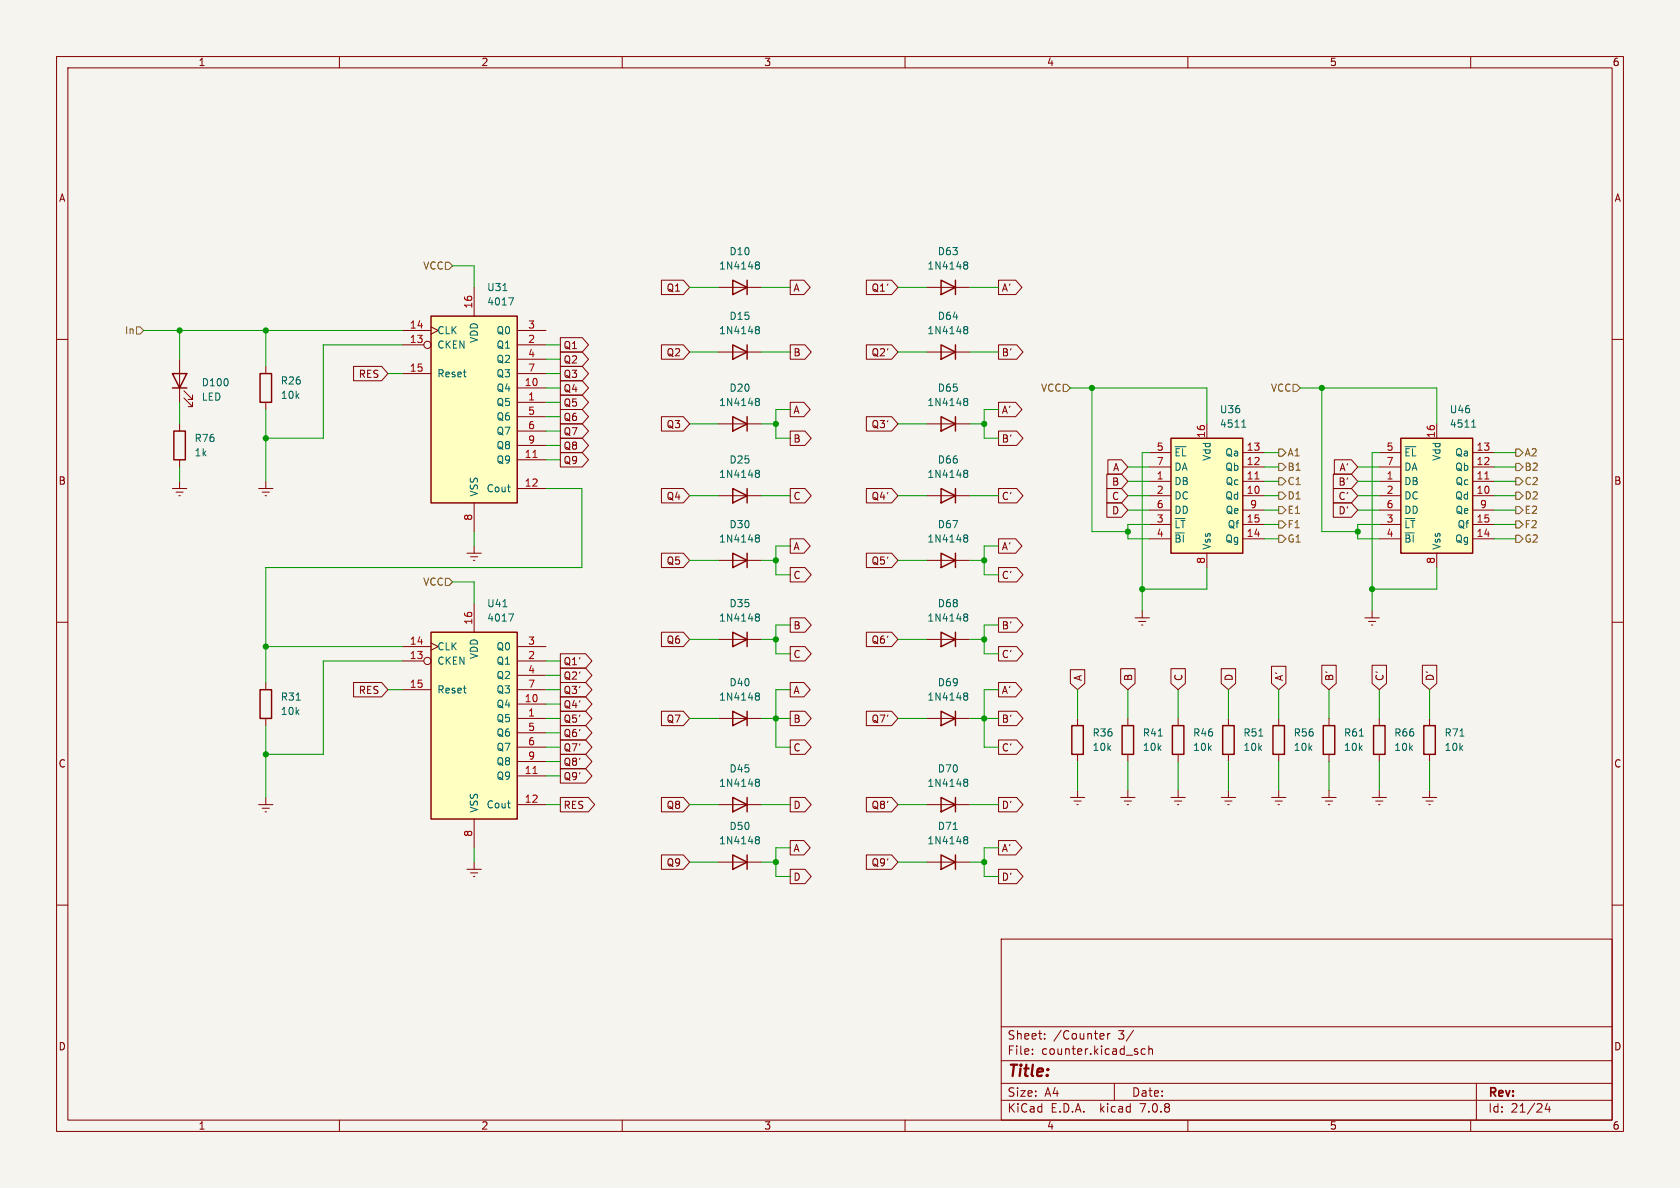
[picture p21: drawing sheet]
<svg xmlns="http://www.w3.org/2000/svg" width="297mm" height="210mm" viewBox="0 0 297 210" stroke-linecap="round" stroke-linejoin="round" font-family="sans-serif">
<defs><g id="words">
<text font-size="2.8" fill="#840000" x="178" y="190.9">Title:</text>
<g font-size="2.1" fill="#840000">
<text x="178" y="184">Sheet:</text>
<text x="186.2" y="184">/Counter</text>
<text x="197.7" y="184">3/</text>
<text x="178" y="186.7">File:</text>
<text x="184.1" y="186.7">counter.kicad_sch</text>
<text x="178" y="196.9">KiCad</text>
<text x="178" y="194.1">Size:</text>
<text x="184.7" y="194.1">A4</text>
<text x="185.7" y="196.9">E.D.A.</text>
<text x="194.6" y="196.9">kicad</text>
<text x="200" y="194.1">Date:</text>
<text x="201.8" y="196.9">7.0.8</text>
<text x="263" y="194.3">Rev:</text>
<text x="263" y="196.9">Id:</text>
<text x="267.1" y="196.9">21/24</text>
</g>
<g font-size="1.8" fill="#840000">
<text x="35" y="11.9">1</text>
<text x="85" y="11.9">2</text>
<text x="135" y="11.9">3</text>
<text x="185" y="11.9">4</text>
<text x="235" y="11.9">5</text>
<text x="285" y="11.9">6</text>
<text x="10.3" y="35.9">A</text>
<text x="285.3" y="35.9">A</text>
<text x="117.7" y="51.8">Q1</text>
<text x="140.2" y="51.8">A</text>
<text x="154" y="51.8">Q1'</text>
<text x="177" y="51.8">A'</text>
<text x="99.5" y="64.5">Q2</text>
<text x="99.5" y="61.9">Q1</text>
<text x="117.7" y="63.2">Q2</text>
<text x="140.2" y="63.2">B</text>
<text x="154" y="63.2">Q2'</text>
<text x="177" y="63.2">B'</text>
<text x="63.3" y="67">RES</text>
<text x="99.5" y="69.5">Q4</text>
<text x="99.5" y="67">Q3</text>
<text x="99.5" y="77.2">Q7</text>
<text x="99.5" y="74.6">Q6</text>
<text x="99.5" y="72.1">Q5</text>
<text x="117.7" y="75.9">Q3</text>
<text x="140.2" y="73.3">A</text>
<text x="154" y="75.9">Q3'</text>
<text x="177" y="73.3">A'</text>
<text x="99.5" y="82.2">Q9</text>
<text x="99.5" y="79.7">Q8</text>
<text x="140.2" y="78.4">B</text>
<text x="177" y="78.4">B'</text>
<text x="196.7" y="83.5">A</text>
<text x="236.7" y="83.5">A'</text>
<text x="10.3" y="85.9">B</text>
<text x="117.7" y="88.6">Q4</text>
<text x="140.2" y="88.6">C</text>
<text x="154" y="88.6">Q4'</text>
<text x="177" y="88.6">C'</text>
<text x="196.5" y="88.6">C</text>
<text x="196.5" y="86">B</text>
<text x="236.5" y="86">B'</text>
<text x="236.5" y="88.6">C'</text>
<text x="285.3" y="85.9">B</text>
<text x="196.5" y="91.1">D</text>
<text x="236.5" y="91.1">D'</text>
<text x="117.7" y="100">Q5</text>
<text x="140.2" y="97.5">A</text>
<text x="154" y="100">Q5'</text>
<text x="177" y="97.5">A'</text>
<text x="140.2" y="102.6">C</text>
<text x="177" y="102.6">C'</text>
<text x="117.7" y="114">Q6</text>
<text x="140.2" y="111.4">B</text>
<text x="154" y="114">Q6'</text>
<text x="177" y="111.4">B'</text>
<text x="99.5" y="117.8">Q1'</text>
<text x="140.2" y="116.5">C</text>
<text x="177" y="116.5">C'</text>
<text x="63.3" y="122.9">RES</text>
<text x="99.5" y="125.4">Q4'</text>
<text x="99.5" y="120.3">Q2'</text>
<text x="99.5" y="122.9">Q3'</text>
<text x="140.2" y="122.9">A</text>
<text x="177" y="122.9">A'</text>
<text x="191.5" y="120.5" transform="rotate(-90 191.5 120.5)">A</text>
<text x="200.3" y="120.5" transform="rotate(-90 200.3 120.5)">B</text>
<text x="209.2" y="120.5" transform="rotate(-90 209.2 120.5)">C</text>
<text x="218.1" y="120.5" transform="rotate(-90 218.1 120.5)">D</text>
<text x="227" y="120.5" transform="rotate(-90 227 120.5)">A'</text>
<text x="235.9" y="120.5" transform="rotate(-90 235.9 120.5)">B'</text>
<text x="244.8" y="120.5" transform="rotate(-90 244.8 120.5)">C'</text>
<text x="253.7" y="120.5" transform="rotate(-90 253.7 120.5)">D'</text>
<text x="99.5" y="128">Q5'</text>
<text x="99.5" y="130.5">Q6'</text>
<text x="117.7" y="128">Q7</text>
<text x="140.2" y="128">B</text>
<text x="154" y="128">Q7'</text>
<text x="177" y="128">B'</text>
<text x="10.3" y="135.9">C</text>
<text x="99.5" y="133">Q7'</text>
<text x="99.5" y="135.6">Q8'</text>
<text x="140.2" y="133">C</text>
<text x="177" y="133">C'</text>
<text x="285.3" y="135.9">C</text>
<text x="99.5" y="138.1">Q9'</text>
<text x="99.5" y="143.2">RES</text>
<text x="117.7" y="143.2">Q8</text>
<text x="140.2" y="143.2">D</text>
<text x="154" y="143.2">Q8'</text>
<text x="177" y="143.2">D'</text>
<text x="117.7" y="153.4">Q9</text>
<text x="140.2" y="155.9">D</text>
<text x="140.2" y="150.8">A</text>
<text x="154" y="153.4">Q9'</text>
<text x="177" y="155.9">D'</text>
<text x="177" y="150.8">A'</text>
<text x="10.3" y="185.9">D</text>
<text x="285.3" y="185.9">D</text>
<text x="35" y="199.9">1</text>
<text x="85" y="199.9">2</text>
<text x="135" y="199.9">3</text>
<text x="185" y="199.9">4</text>
<text x="235" y="199.9">5</text>
<text x="285" y="199.9">6</text>
</g>
<g font-size="1.8" fill="#725600">
<text x="74.7" y="47.9">VCC</text>
<text x="22" y="59.3">In</text>
<text x="183.9" y="69.4">VCC</text>
<text x="224.6" y="69.4">VCC</text>
<text x="227.5" y="83.4">B1</text>
<text x="227.5" y="80.9">A1</text>
<text x="269.4" y="83.4">B2</text>
<text x="269.4" y="80.9">A2</text>
<text x="227.5" y="86">C1</text>
<text x="227.5" y="88.5">D1</text>
<text x="269.4" y="88.5">D2</text>
<text x="269.4" y="86">C2</text>
<text x="227.5" y="93.6">F1</text>
<text x="227.5" y="91">E1</text>
<text x="269.4" y="93.6">F2</text>
<text x="269.4" y="91">E2</text>
<text x="227.5" y="96.1">G1</text>
<text x="269.4" y="96.1">G2</text>
<text x="74.7" y="103.7">VCC</text>
</g>
<g font-size="1.8" fill="#006464">
<text x="127" y="47.9">1N4148</text>
<text x="128.9" y="45.3">D10</text>
<text x="163.8" y="47.9">1N4148</text>
<text x="165.7" y="45.3">D63</text>
<text x="86" y="51.7">U31</text>
<text x="77.2" y="59.3">CLK</text>
<text x="86" y="54.2">4017</text>
<text x="87.7" y="59.3">Q0</text>
<text x="127" y="59.3">1N4148</text>
<text x="128.9" y="56.7">D15</text>
<text x="163.8" y="59.3">1N4148</text>
<text x="165.7" y="56.7">D64</text>
<text x="77.2" y="61.8">CKEN</text>
<text x="84.7" y="60.7" transform="rotate(-90 84.7 60.7)">VDD</text>
<text x="87.7" y="61.8">Q1</text>
<text x="87.7" y="64.4">Q2</text>
<text x="35.6" y="68.5">D100</text>
<text x="35.6" y="71">LED</text>
<text x="49.5" y="70.7">10k</text>
<text x="49.5" y="68.2">R26</text>
<text x="77.2" y="66.9">Reset</text>
<text x="87.7" y="72">Q5</text>
<text x="87.7" y="69.4">Q4</text>
<text x="87.7" y="66.9">Q3</text>
<text x="127" y="72">1N4148</text>
<text x="128.9" y="69.4">D20</text>
<text x="163.8" y="72">1N4148</text>
<text x="165.7" y="69.4">D65</text>
<text x="87.7" y="74.5">Q6</text>
<text x="87.7" y="77.1">Q7</text>
<text x="215.6" y="73.3">U36</text>
<text x="215.6" y="75.8">4511</text>
<text x="256.2" y="73.3">U46</text>
<text x="256.2" y="75.8">4511</text>
<text x="34.3" y="78.3">R76</text>
<text x="34.3" y="80.9">1k</text>
<text x="87.7" y="82.1">Q9</text>
<text x="87.7" y="79.6">Q8</text>
<text x="128.9" y="82.1">D25</text>
<text x="165.7" y="82.1">D66</text>
<text x="207.5" y="80.9">~{EL}</text>
<text x="207.5" y="83.4">DA</text>
<text x="214.2" y="81.6" transform="rotate(-90 214.2 81.6)">Vdd</text>
<text x="216.5" y="83.4">Qb</text>
<text x="216.5" y="80.9">Qa</text>
<text x="248.2" y="80.9">~{EL}</text>
<text x="248.2" y="83.4">DA</text>
<text x="254.9" y="81.6" transform="rotate(-90 254.9 81.6)">Vdd</text>
<text x="257.2" y="83.4">Qb</text>
<text x="257.2" y="80.9">Qa</text>
<text x="84.7" y="87.9" transform="rotate(-90 84.7 87.9)">VSS</text>
<text x="85.9" y="87.2">Cout</text>
<text x="127" y="84.7">1N4148</text>
<text x="163.8" y="84.7">1N4148</text>
<text x="207.5" y="86">DB</text>
<text x="207.5" y="88.5">DC</text>
<text x="216.5" y="88.5">Qd</text>
<text x="216.6" y="86">Qc</text>
<text x="248.2" y="86">DB</text>
<text x="248.2" y="88.5">DC</text>
<text x="257.2" y="88.5">Qd</text>
<text x="257.2" y="86">Qc</text>
<text x="128.9" y="93.6">D30</text>
<text x="165.7" y="93.6">D67</text>
<text x="207.5" y="93.6">~{LT}</text>
<text x="207.5" y="91">DD</text>
<text x="216.6" y="91">Qe</text>
<text x="216.9" y="93.6">Qf</text>
<text x="248.2" y="93.6">~{LT}</text>
<text x="248.2" y="91">DD</text>
<text x="257.2" y="91">Qe</text>
<text x="257.6" y="93.6">Qf</text>
<text x="127" y="96.1">1N4148</text>
<text x="163.8" y="96.1">1N4148</text>
<text x="207.5" y="96.1">~{BI}</text>
<text x="214.2" y="97.3" transform="rotate(-90 214.2 97.3)">Vss</text>
<text x="216.5" y="96.1">Qg</text>
<text x="248.2" y="96.1">~{BI}</text>
<text x="254.9" y="97.3" transform="rotate(-90 254.9 97.3)">Vss</text>
<text x="257.2" y="96.1">Qg</text>
<text x="86" y="107.5">U41</text>
<text x="128.9" y="107.5">D35</text>
<text x="165.7" y="107.5">D68</text>
<text x="86" y="110.1">4017</text>
<text x="127" y="110.1">1N4148</text>
<text x="163.8" y="110.1">1N4148</text>
<text x="77.2" y="117.7">CKEN</text>
<text x="77.2" y="115.2">CLK</text>
<text x="84.7" y="116.6" transform="rotate(-90 84.7 116.6)">VDD</text>
<text x="87.7" y="117.7">Q1</text>
<text x="87.7" y="115.2">Q0</text>
<text x="49.5" y="124.1">R31</text>
<text x="77.2" y="122.8">Reset</text>
<text x="87.7" y="125.3">Q4</text>
<text x="87.7" y="120.2">Q2</text>
<text x="87.7" y="122.8">Q3</text>
<text x="127" y="124.1">1N4148</text>
<text x="128.9" y="121.5">D40</text>
<text x="163.8" y="124.1">1N4148</text>
<text x="165.7" y="121.5">D69</text>
<text x="49.5" y="126.6">10k</text>
<text x="87.7" y="127.9">Q5</text>
<text x="87.7" y="130.4">Q6</text>
<text x="193" y="130.4">R36</text>
<text x="201.9" y="130.4">R41</text>
<text x="210.8" y="130.4">R46</text>
<text x="219.7" y="130.4">R51</text>
<text x="228.6" y="130.4">R56</text>
<text x="237.5" y="130.4">R61</text>
<text x="246.4" y="130.4">R66</text>
<text x="255.3" y="130.4">R71</text>
<text x="87.7" y="132.9">Q7</text>
<text x="87.7" y="135.5">Q8</text>
<text x="128.9" y="136.8">D45</text>
<text x="165.7" y="136.8">D70</text>
<text x="193" y="132.9">10k</text>
<text x="201.9" y="132.9">10k</text>
<text x="210.8" y="132.9">10k</text>
<text x="219.7" y="132.9">10k</text>
<text x="228.6" y="132.9">10k</text>
<text x="237.5" y="132.9">10k</text>
<text x="246.4" y="132.9">10k</text>
<text x="255.3" y="132.9">10k</text>
<text x="84.7" y="143.8" transform="rotate(-90 84.7 143.8)">VSS</text>
<text x="85.9" y="143.1">Cout</text>
<text x="87.7" y="138">Q9</text>
<text x="127" y="139.3">1N4148</text>
<text x="163.8" y="139.3">1N4148</text>
<text x="127" y="149.5">1N4148</text>
<text x="128.9" y="146.9">D50</text>
<text x="163.8" y="149.5">1N4148</text>
<text x="165.7" y="146.9">D71</text>
</g>
<g font-size="1.8" fill="#a90000">
<text x="72.3" y="58.2">14</text>
<text x="83.6" y="54.7" transform="rotate(-90 83.6 54.7)">16</text>
<text x="93.3" y="58.2">3</text>
<text x="72.3" y="60.7">13</text>
<text x="72.3" y="65.8">15</text>
<text x="93.3" y="60.7">2</text>
<text x="93.3" y="63.2">4</text>
<text x="93.3" y="65.8">7</text>
<text x="92.7" y="68.3">10</text>
<text x="93.3" y="70.9">1</text>
<text x="93.3" y="73.4">5</text>
<text x="93.3" y="75.9">6</text>
<text x="213.1" y="77.5" transform="rotate(-90 213.1 77.5)">16</text>
<text x="253.7" y="77.5" transform="rotate(-90 253.7 77.5)">16</text>
<text x="92.7" y="81">11</text>
<text x="93.3" y="78.5">9</text>
<text x="204.4" y="79.8">5</text>
<text x="204.4" y="82.3">7</text>
<text x="220.3" y="82.3">12</text>
<text x="220.3" y="79.8">13</text>
<text x="245" y="79.8">5</text>
<text x="245" y="82.3">7</text>
<text x="260.9" y="82.3">12</text>
<text x="260.9" y="79.8">13</text>
<text x="92.7" y="86.1">12</text>
<text x="204.4" y="84.8">1</text>
<text x="204.4" y="87.4">2</text>
<text x="204.4" y="89.9">6</text>
<text x="220.3" y="87.4">10</text>
<text x="220.3" y="84.8">11</text>
<text x="220.9" y="89.9">9</text>
<text x="245" y="84.8">1</text>
<text x="245" y="87.4">2</text>
<text x="245" y="89.9">6</text>
<text x="260.9" y="87.4">10</text>
<text x="260.9" y="84.8">11</text>
<text x="261.5" y="89.9">9</text>
<text x="83.6" y="92.1" transform="rotate(-90 83.6 92.1)">8</text>
<text x="204.4" y="92.5">3</text>
<text x="204.4" y="95">4</text>
<text x="220.3" y="95">14</text>
<text x="220.3" y="92.5">15</text>
<text x="245" y="92.5">3</text>
<text x="245" y="95">4</text>
<text x="260.9" y="95">14</text>
<text x="260.9" y="92.5">15</text>
<text x="213.1" y="99.8" transform="rotate(-90 213.1 99.8)">8</text>
<text x="253.7" y="99.8" transform="rotate(-90 253.7 99.8)">8</text>
<text x="83.6" y="110.5" transform="rotate(-90 83.6 110.5)">16</text>
<text x="72.3" y="116.6">13</text>
<text x="72.3" y="114">14</text>
<text x="93.3" y="116.6">2</text>
<text x="93.3" y="114">3</text>
<text x="93.3" y="119.1">4</text>
<text x="72.3" y="121.7">15</text>
<text x="92.7" y="124.2">10</text>
<text x="93.3" y="121.7">7</text>
<text x="93.3" y="126.7">1</text>
<text x="93.3" y="129.3">5</text>
<text x="93.3" y="131.8">6</text>
<text x="92.7" y="136.9">11</text>
<text x="93.3" y="134.4">9</text>
<text x="92.7" y="142">12</text>
<text x="83.6" y="148" transform="rotate(-90 83.6 148)">8</text>
</g>
</g></defs>
<path d="M0 0h297v210h-297z" fill="#f5f4ef" stroke="#f5f4ef" stroke-width=".18"/>
<g fill="none" stroke="#840000" stroke-width=".18">
<path d="M10 10h277v190h-277zM12 12h273v186h-273zM60 10v2M110 10v2M160 10v2M210 10v2M260 10v2M10 60h2M71.1 58.4h5.1M76.2 57.8l1.3 .6-1.3 .7M83.8 50.8v5.1M91.4 58.4h5.1"/>
<path d="M99.1 59.7h3.8l1.1 1.3-1.1 1.2h-3.8zM116.9 49.5h3.9l1.1 1.3-1.1 1.3h-3.9zM127 50.8h7.6M139.7 49.5h2.4l1.1 1.3-1.1 1.3h-2.4zM153.2 49.5h4.4l1.1 1.3-1.1 1.3h-4.4zM163.8 50.8h7.6M176.5 49.5h3.1l1.1 1.3-1.1 1.3h-3.1zM285 60h2M31.7 63.5v7.6M31.7 74.9v1.3M32.5 70.4l1.5 1.5v-.8v.8h-.7M32.5 69.1l1.5 1.5v-.7v.7h-.7"/>
<path d="M47 64.8v1.2M47 71.1v1.3M62.5 64.8h5l1.1 1.2-1.1 1.3h-5zM71.1 61h3.8M71.1 66h5.1M91.4 71.1h5.1M91.4 68.6h5.1M91.4 61h5.1M91.4 66h5.1M91.4 63.5h5.1M91.4 73.7h5.1M91.4 76.2h5.1"/>
<path d="M91.4 78.7h5.1M99.1 67.3h3.8l1.1 1.3-1.1 1.3h-3.8zM99.1 62.2h3.8l1.1 1.3-1.1 1.3h-3.8zM99.1 64.8h3.8l1.1 1.2-1.1 1.3h-3.8zM99.1 74.9h3.8l1.1 1.3-1.1 1.3h-3.8zM99.1 72.4h3.8l1.1 1.3-1.1 1.2h-3.8zM99.1 69.8h3.8l1.1 1.3-1.1 1.3h-3.8zM99.1 77.5h3.8l1.1 1.2-1.1 1.3h-3.8zM116.9 73.7h3.9l1.1 1.2-1.1 1.3h-3.9zM116.9 61h3.9l1.1 1.2-1.1 1.3h-3.9zM127 62.2h7.6M127 74.9h7.6"/>
<path d="M139.7 61h2.6l1.1 1.2-1.1 1.3h-2.6zM139.7 71.1h2.4l1.1 1.3-1.1 1.3h-2.4zM139.7 76.2h2.6l1.1 1.3-1.1 1.2h-2.6zM153.2 73.7h4.4l1.1 1.2-1.1 1.3h-4.4zM153.2 61h4.4l1.1 1.2-1.1 1.3h-4.4zM163.8 62.2h7.6M163.8 74.9h7.6M176.5 61h3.2l1.2 1.2-1.2 1.3h-3.2zM176.5 76.2h3.2l1.2 1.3-1.2 1.2h-3.2zM176.5 71.1h3.1l1.1 1.3-1.1 1.3h-3.1zM213.4 74.9v2.6M254 74.9v2.6"/>
<path d="M30.5 86.4h2.5M31.1 87h1.3M31.6 87.6h.3M31.7 81.3v1.3M31.7 85.1v1.3M45.7 86.4h2.6M46.4 87h1.2M46.9 87.6h.2M47 85.1v1.3M82.5 97.8h2.6M83.2 98.4h1.3M83.7 99.1h.2"/>
<path d="M83.8 88.9v5.1M83.8 96.5v1.3M91.4 81.3h5.1M91.4 86.4h5.1M99.1 80h3.8l1.1 1.3-1.1 1.3h-3.8zM116.9 97.8h3.9l1.1 1.3-1.1 1.2h-3.9zM116.9 86.4h3.9l1.1 1.2-1.1 1.3h-3.9zM127 99.1h7.6M127 87.6h7.6M139.7 86.4h2.6l1.1 1.2-1.1 1.3h-2.6zM139.7 95.2h2.4l1.1 1.3-1.1 1.3h-2.4zM153.2 97.8h4.4l1.1 1.3-1.1 1.2h-4.4z"/>
<path d="M153.2 86.4h4.4l1.1 1.2-1.1 1.3h-4.4zM163.8 99.1h7.6M163.8 87.6h7.6M176.5 95.2h3.1l1.1 1.3-1.1 1.3h-3.1zM176.5 86.4h3.2l1.2 1.2-1.2 1.3h-3.2zM195.7 88.9h2.6l1.1 1.3-1.1 1.2h-2.6zM195.7 86.4h2.6l1.1 1.2-1.1 1.3h-2.6zM195.7 83.8h2.6l1.1 1.3-1.1 1.3h-2.6zM195.9 81.3h2.4l1.1 1.3-1.1 1.2h-2.4zM203.2 85.1h3.8M203.2 87.6h3.8M203.2 82.6h3.8"/>
<path d="M203.2 80h3.8M203.2 95.3h3.8M203.2 92.7h3.8M203.2 90.2h3.8M213.4 97.8v2.5M219.7 85.1h3.8M219.7 87.6h3.8M219.7 82.6h3.8M219.7 80h3.8M219.7 95.3h3.8M219.7 92.7h3.8M219.7 90.2h3.8"/>
<path d="M235.7 83.8h3.2l1.1 1.3-1.1 1.3h-3.2zM235.7 88.9h3.2l1.1 1.3-1.1 1.2h-3.2zM235.7 86.4h3.2l1.1 1.2-1.1 1.3h-3.2zM235.9 81.3h3l1.1 1.3-1.1 1.2h-3zM243.8 85.1h3.8M243.8 87.6h3.8M243.8 82.6h3.8M243.8 80h3.8M243.8 95.3h3.8M243.8 92.7h3.8M243.8 90.2h3.8M254 97.8v2.5"/>
<path d="M260.3 85.1h3.9M260.3 87.6h3.9M260.3 82.6h3.9M260.3 80h3.9M260.3 95.3h3.9M260.3 92.7h3.9M260.3 90.2h3.9M10 110h2M71.1 116.8h3.8M71.1 114.3h5.1M76.2 113.7l1.3 .6-1.3 .6M83.8 106.7v5.1"/>
<path d="M91.4 116.8h5.1M91.4 114.3h5.1M91.4 119.4h5.1M99.1 115.6h4.4l1.2 1.2-1.2 1.3h-4.4zM99.1 118.1h4.4l1.2 1.3-1.2 1.3h-4.4zM116.9 111.8h3.9l1.1 1.2-1.1 1.3h-3.9zM127 113h7.6M139.7 100.3h2.6l1.1 1.3-1.1 1.3h-2.6zM139.7 114.3h2.6l1.1 1.3-1.1 1.2h-2.6zM139.7 109.2h2.6l1.1 1.3-1.1 1.3h-2.6zM153.2 111.8h4.4l1.1 1.2-1.1 1.3h-4.4zM163.8 113h7.6"/>
<path d="M176.5 114.3h3.2l1.2 1.3-1.2 1.2h-3.2zM176.5 109.2h3.2l1.2 1.3-1.2 1.3h-3.2zM176.5 100.3h3.2l1.2 1.3-1.2 1.3h-3.2zM189.2 118.4h2.6v2.4l-1.3 1.1-1.3-1.1zM198.1 118.2h2.6v2.6l-1.3 1.1-1.3-1.1zM200.7 109.2h2.5M201.3 109.9h1.3M201.8 110.5h.3M201.9 108v1.2M207 118.2h2.6v2.6l-1.3 1.1-1.3-1.1zM215.9 118.2h2.5v2.6l-1.2 1.1-1.3-1.1zM224.8 117.8h2.5v3l-1.2 1.1-1.3-1.1z"/>
<path d="M233.7 117.6h2.5v3.2l-1.3 1.1-1.2-1.1zM241.3 109.2h2.5M241.9 109.9h1.3M242.4 110.5h.3M242.6 117.6h2.5v3.2l-1.3 1.1-1.2-1.1zM242.6 108v1.2M251.5 117.6h2.5v3.2l-1.3 1.1-1.2-1.1zM285 110h2M47 120.7v1.2M47 127v1.3M62.5 120.6h5l1.1 1.3-1.1 1.3h-5zM71.1 121.9h5.1"/>
<path d="M91.4 127h5.1M91.4 124.5h5.1M91.4 137.2h5.1M91.4 121.9h5.1M91.4 129.5h5.1M91.4 132.1h5.1M91.4 134.6h5.1M99.1 125.7h4.4l1.2 1.3-1.2 1.3h-4.4zM99.1 128.3h4.4l1.2 1.2-1.2 1.3h-4.4zM99.1 130.8h4.4l1.2 1.3-1.2 1.3h-4.4zM99.1 123.2h4.4l1.2 1.3-1.2 1.2h-4.4zM99.1 135.9h4.4l1.2 1.3-1.2 1.2h-4.4z"/>
<path d="M99.1 133.3h4.4l1.2 1.3-1.2 1.3h-4.4zM99.1 120.6h4.4l1.2 1.3-1.2 1.3h-4.4zM116.9 125.7h3.9l1.1 1.3-1.1 1.3h-3.9zM127 127h7.6M139.7 120.6h2.4l1.1 1.3-1.1 1.3h-2.4zM139.7 125.7h2.6l1.1 1.3-1.1 1.3h-2.6zM139.7 130.8h2.6l1.1 1.3-1.1 1.3h-2.6zM153.2 125.7h4.4l1.1 1.3-1.1 1.3h-4.4zM163.8 127h7.6M176.5 130.8h3.2l1.2 1.3-1.2 1.3h-3.2zM176.5 125.7h3.2l1.2 1.3-1.2 1.3h-3.2zM176.5 120.6h3.1l1.1 1.3-1.1 1.3h-3.1z"/>
<path d="M190.5 127v1.3M190.5 133.4v1.2M190.5 139.7v1.3M199.4 127v1.3M199.4 133.4v1.2M199.4 139.7v1.3M208.3 127v1.3M208.3 133.4v1.2M208.3 139.7v1.3M217.2 127v1.3M217.2 133.4v1.2M217.2 139.7v1.3"/>
<path d="M226.1 127v1.3M226.1 133.4v1.2M226.1 139.7v1.3M234.9 127v1.3M234.9 133.4v1.2M234.9 139.7v1.3M243.8 127v1.3M243.8 133.4v1.2M243.8 139.7v1.3M252.7 127v1.3M252.7 133.4v1.2M252.7 139.7v1.3"/>
<path d="M10 160h2M45.7 142.2h2.6M46.4 142.9h1.2M46.9 143.5h.2M47 141v1.2M82.5 153.7h2.6M83.2 154.3h1.3M83.7 154.9h.2M83.8 144.8v5.1M83.8 152.4v1.3M91.4 142.2h5.1M99.1 141h4.9l1.1 1.2-1.1 1.3h-4.9z"/>
<path d="M116.9 141h3.9l1.1 1.2-1.1 1.3h-3.9zM116.9 151.1h3.9l1.1 1.3-1.1 1.3h-3.9zM127 142.2h7.6M127 152.4h7.6M139.7 153.7h2.6l1.1 1.2-1.1 1.3h-2.6zM139.7 141h2.6l1.1 1.2-1.1 1.3h-2.6zM139.7 148.6h2.4l1.1 1.3-1.1 1.2h-2.4zM153.2 141h4.4l1.1 1.2-1.1 1.3h-4.4zM153.2 151.1h4.4l1.1 1.3-1.1 1.3h-4.4zM163.8 142.2h7.6M163.8 152.4h7.6M176.5 153.7h3.2l1.2 1.2-1.2 1.3h-3.2z"/>
<path d="M176.5 141h3.2l1.2 1.2-1.2 1.3h-3.2zM176.5 148.6h3.1l1.1 1.3-1.1 1.2h-3.1zM189.2 141h2.6M189.9 141.6h1.2M190.4 142.2h.2M198.1 141h2.6M198.8 141.6h1.2M199.3 142.2h.2M207 141h2.5M207.6 141.6h1.3M208.2 142.2h.2M215.9 141h2.5"/>
<path d="M216.5 141.6h1.3M217 142.2h.3M224.8 141h2.5M225.4 141.6h1.3M225.9 142.2h.3M233.7 141h2.5M234.3 141.6h1.3M234.8 142.2h.3M242.6 141h2.5M243.2 141.6h1.3M243.7 142.2h.3M251.5 141h2.5"/>
<path d="M252.1 141.6h1.3M252.6 142.2h.3M285 160h2M177 166h108v32h-108zM60 198v2M110 198v2M160 198v2M177 194.5h108M177 191.5h108M177 187.5h108M177 181.5h108M182.5 186.3v.1"/>
<path d="M182.5 185.5v.1M184.7 183.6v.1M184.7 182.8v.1M195 182.7l.2 .4-.7 .1M195.1 183.6l-.1 .1M195.8 182.7v1M196.2 182.7l-.2 .1-.2 .2M197 191.5v3M200.4 182.1l-1.3 2M202.5 185.5l-.5-.1-.3 .3v.4l.2 .2h.6M203.1 185.5l.2-.1 .4 .1v.9M203.1 184.9v1.5"/>
<path d="M210 198v2M260 198v2M261 191.5v6.5M273.5 195l-.3 1.1h.9M273.9 195.6v1"/>
<circle cx="75.6" cy="61" r=".63"/>
<circle cx="75.6" cy="116.8" r=".63"/>
</g>
<g fill="none" stroke="#840000" stroke-width=".25">
<path d="M76.2 55.9h15.2v33h-15.2zM129.5 49.5l2.6 1.3-2.6 1.3zM132.1 49.5v2.6M166.4 49.5l2.5 1.3-2.5 1.3zM168.9 49.5v2.6M30.5 66h2.5l-1.3 2.6zM30.5 68.6h2.5M30.7 76.2h2.1v5.1h-2.1zM46 66h2v5.1h-2zM129.5 61l2.6 1.2-2.6 1.3zM129.5 73.7l2.6 1.2-2.6 1.3zM132.1 61v2.5"/>
<path d="M132.1 73.7v2.5M166.4 61l2.5 1.2-2.5 1.3zM166.4 73.7l2.5 1.2-2.5 1.3zM168.9 61v2.5M168.9 73.7v2.5M207 77.5h12.7v20.3h-12.7zM247.6 77.5h12.7v20.3h-12.7zM129.5 86.4l2.6 1.2-2.6 1.3zM129.5 97.8l2.6 1.3-2.6 1.2zM132.1 86.4v2.5M132.1 97.8v2.5M166.4 97.8l2.5 1.3-2.5 1.2z"/>
<path d="M166.4 86.4l2.5 1.2-2.5 1.3zM168.9 86.4v2.5M168.9 97.8v2.5M76.2 111.8h15.2v33h-15.2zM129.5 111.8l2.6 1.2-2.6 1.3zM132.1 111.8v2.5M166.4 111.8l2.5 1.2-2.5 1.3zM168.9 111.8v2.5M46 121.9h2v5.1h-2zM129.5 125.7l2.6 1.3-2.6 1.3zM132.1 125.7v2.6M166.4 125.7l2.5 1.3-2.5 1.3z"/>
<path d="M168.9 125.7v2.6M189.5 128.3h2v5.1h-2zM198.4 128.3h2v5.1h-2zM207.3 128.3h2v5.1h-2zM216.2 128.3h2v5.1h-2zM225 128.3h2.1v5.1h-2.1zM233.9 128.3h2.1v5.1h-2.1zM242.8 128.3h2.1v5.1h-2.1zM251.7 128.3h2v5.1h-2zM129.5 141l2.6 1.2-2.6 1.3zM129.5 151.1l2.6 1.3-2.6 1.3zM132.1 141v2.5"/>
<path d="M132.1 151.1v2.6M166.4 151.1l2.5 1.3-2.5 1.3zM166.4 141l2.5 1.2-2.5 1.3zM168.9 141v2.5M168.9 151.1v2.6"/>
</g>
<g fill="none" stroke="#006464" stroke-width=".18">
<path d="M88.9 51.4h.7M89.9 52.6h.9l-.6 1.3M133.7 57.8l.3-.1 .2 .2 .1 .1-.3 .3M133.7 46.4l.3-.1 .2 .1 .1 .2-.3 .2M133.7 58.2l.1 .1M133.7 46.8h.1M133.8 58.3h.2M133.8 46.8h.2M133.8 58.3h-.1M133.8 46.8l-.1 .1M134 58.3l.3 .2-.1 .4-.2 .1-.3-.1M134 46.8l.3 .3-.1 .3-.2 .2-.3-.1"/>
<path d="M170.5 58.2l.1 .1M170.5 57.8l.3-.1 .2 .2 .1 .1-.3 .3M170.5 46.4l.3-.1 .2 .1 .1 .2-.3 .2M170.5 46.8h.1M170.6 58.3h.2M170.6 58.3h-.1M170.6 46.8h.2M170.6 46.8l-.1 .1M170.8 46.8l.3 .3-.1 .3-.2 .2-.3-.1M170.8 58.3l.3 .2-.1 .4-.2 .1-.3-.1M133.7 70.5l.3-.1 .2 .2 .1 .1-.3 .3M133.7 70.9l.1 .1"/>
<path d="M133.8 71h.2M133.8 71h-.1M134 71l.3 .2-.1 .4-.2 .1-.3-.1M170.5 70.5l.3-.1 .2 .2 .1 .1-.3 .3M170.5 70.9l.1 .1M170.6 71h.2M170.6 71h-.1M170.8 71l.3 .2-.1 .4-.2 .1-.3-.1M207.7 79h2M219.5 75.5h.8M219.7 74.5l.2-.3v1.3M248.4 79h1.9"/>
<path d="M260.2 75.5h.7M260.3 74.5l.2-.3v1.3M133.7 94.6h.3l.2 .1 .1 .2-.3 .2M133.7 83.2l.3-.1 .2 .2 .1 .1-.3 .3M133.7 83.6l.1 .1M133.7 95l.1 .1M133.8 95.1h.2M133.8 83.7h.2M133.8 83.7h-.1M133.8 95.1l-.1 .1M134 95.1l.3 .2-.1 .4-.2 .1h-.3M134 83.7l.3 .2-.1 .4-.2 .1-.3-.1"/>
<path d="M170.5 83.2l.3-.1 .2 .2 .1 .1-.3 .3M170.5 94.6h.3l.2 .1 .1 .2-.3 .2M170.5 95l.1 .1M170.5 83.6l.1 .1M170.6 95.1h.2M170.6 95.1l-.1 .1M170.6 83.7h.2M170.6 83.7h-.1M170.8 83.7l.3 .2-.1 .4-.2 .1-.3-.1M170.8 95.1l.3 .2-.1 .4-.2 .1h-.3M207.7 91.7h1.8M248.4 91.7h1.7"/>
<path d="M88.9 107.3h.7M89.9 108.5h.9l-.6 1.3M133.7 108.6l.3-.1 .2 .2 .1 .1-.3 .3M133.7 109l.1 .1M133.8 109.1h.2M133.8 109.1h-.1M134 109.1l.3 .2-.1 .4-.2 .1-.3-.1M170.5 108.6l.3-.1 .2 .2 .1 .1-.3 .3M170.5 109l.1 .1M170.6 109.1h.2M170.6 109.1h-.1M170.8 109.1l.3 .2-.1 .4-.2 .1-.3-.1"/>
<path d="M52.4 123.8h.7M133.7 122.6l.3-.1 .2 .1 .1 .2-.3 .2M133.7 137.8l.3-.1 .2 .2 .1 .1-.3 .3M133.7 138.2l.1 .1M133.7 123h.1M133.8 123h.2M133.8 138.3h.2M133.8 138.3h-.1M133.8 123l-.1 .1M134 123l.3 .3-.1 .3-.2 .2-.3-.1M134 138.3l.3 .2-.1 .4-.2 .1-.3-.1M170.5 122.6l.3-.1 .2 .1 .1 .2-.3 .2"/>
<path d="M170.5 137.8l.3-.1 .2 .2 .1 .1-.3 .3M170.5 123h.1M170.5 138.2l.1 .1M170.6 123h.2M170.6 123l-.1 .1M170.6 138.3h.2M170.6 138.3h-.1M170.8 123l.3 .3-.1 .3-.2 .2-.3-.1M170.8 138.3l.3 .2-.1 .4-.2 .1-.3-.1M204.8 130.1h.7M222.5 130.1h.8M240.3 130.1h.7"/>
<path d="M258.1 130.1h.7M133.7 148l.3-.1 .2 .1 .1 .2-.3 .2M133.7 148.4h.1M133.8 148.4h.2M133.8 148.4l-.1 .1M134 148.4l.3 .3-.1 .3-.2 .2-.3-.1M168.5 146.6h.7M170.5 148l.3-.1 .2 .1 .1 .2-.3 .2M170.5 148.4h.1M170.6 148.4h.2M170.6 148.4l-.1 .1M170.8 148.4l.3 .3-.1 .3-.2 .2-.3-.1"/>
</g>
<g fill="#ffffc2" stroke="#ffffc2" stroke-width=".18">
<path d="M76.2 111.8h15.2v33h-15.2z"/>
<path d="M247.6 77.5h12.7v20.3h-12.7z"/>
<path d="M76.2 55.9h15.2v33h-15.2z"/>
<path d="M207 77.5h12.7v20.3h-12.7z"/>
</g>
<path d="M94.2 80.9h.7M221.9 84.7h.7M262.5 84.7h.7M94.2 136.7h.7" fill="none" stroke="#a90000" stroke-width=".18"/>
<g fill="none" stroke="#725600" stroke-width=".18">
<path d="M24.1 57.8h.7l.6 .6-.6 .7h-.7zM78.7 46.4h.7l.6 .6-.6 .6h-.7zM188 67.9h.6l.6 .7-.6 .6h-.6zM226.1 79.4h.6l.6 .6-.6 .6h-.6zM228.6 67.9h.6l.7 .7-.7 .6h-.6zM268 79.4h.6l.6 .6-.6 .6h-.6zM226.1 94.6h.6l.6 .7-.6 .6h-.6zM226.1 84.5h.6l.6 .6-.6 .6h-.6zM226.1 81.9h.6l.6 .7-.6 .6h-.6zM226.1 87h.6l.6 .6-.6 .7h-.6zM226.1 92.1h.6l.6 .6-.6 .6h-.6zM226.1 89.5h.6l.6 .7-.6 .6h-.6z"/>
<path d="M268 81.9h.6l.6 .7-.6 .6h-.6zM268 87h.6l.6 .6-.6 .7h-.6zM268 84.5h.6l.6 .6-.6 .6h-.6zM268 94.6h.6l.6 .7-.6 .6h-.6zM268 92.1h.6l.6 .6-.6 .6h-.6zM268 89.5h.6l.6 .7-.6 .6h-.6zM78.7 102.2h.7l.6 .7-.6 .6h-.7z"/>
</g>
<g fill="none" stroke="#009600" stroke-width=".18">
<path d="M25.4 58.4h45.7M31.7 58.4v5.1M47 58.4v6.4M80 47h3.8v3.8M121.9 50.8h5.1M134.6 50.8h5.1M158.7 50.8h5.1M171.4 50.8h5.1M31.7 71.1v3.8M47 72.4v12.7M68.6 66h2.5M71.1 61h-14v16.5h-10.1"/>
<path d="M96.5 68.6h2.6M96.5 66h2.6M96.5 61h2.6M96.5 63.5h2.6M96.5 71.1h2.6M96.5 73.7h2.6M96.5 76.2h2.6M96.5 78.7h2.6M121.9 74.9h5.1M121.9 62.2h5.1M134.6 74.9h2.6M134.6 62.2h5.1"/>
<path d="M139.7 72.4h-2.5v5.1h2.5M158.7 74.9h5.1M158.7 62.2h5.1M171.4 74.9h2.6M171.4 62.2h5.1M176.5 72.4h-2.5v5.1h2.5M189.2 68.6h24.2v6.3M193 68.6v25.4h6.4M229.9 68.6h24.1v6.3M233.7 68.6v25.4h6.3M31.7 82.6v2.5M83.8 94v2.5"/>
<path d="M96.5 86.4h6.4v13.9h-55.9v20.4M96.5 81.3h2.6M121.9 99.1h5.1M121.9 87.6h5.1M134.6 99.1h2.6M134.6 87.6h5.1M139.7 96.5h-2.5v5.1h2.5M158.7 99.1h5.1M158.7 87.6h5.1M171.4 99.1h2.6M171.4 87.6h5.1M176.5 96.5h-2.5v5.1h2.5"/>
<path d="M199.4 87.6h3.8M199.4 82.6h3.8M199.4 90.2h3.8M199.4 85.1h3.8M203.2 92.7h-3.8v2.6h3.8M203.2 80h-1.3v28M223.5 87.6h2.6M223.5 82.6h2.6M223.5 80h2.6M223.5 90.2h2.6M223.5 95.3h2.6M223.5 92.7h2.6"/>
<path d="M223.5 85.1h2.6M240 87.6h3.8M240 82.6h3.8M240 90.2h3.8M240 85.1h3.8M243.8 92.7h-3.8v2.6h3.8M243.8 80h-1.2v28M264.2 87.6h3.8M264.2 82.6h3.8M264.2 80h3.8M264.2 90.2h3.8M264.2 95.3h3.8"/>
<path d="M264.2 92.7h3.8M264.2 85.1h3.8M47 114.3h24.1M71.1 116.8h-14v16.6h-10.1M80 102.9h3.8v3.8M96.5 119.4h2.6M96.5 116.8h2.6M121.9 113h5.1M134.6 113h2.6M139.7 110.5h-2.5v5.1h2.5M158.7 113h5.1M171.4 113h2.6"/>
<path d="M176.5 110.5h-2.5v5.1h2.5M213.4 100.3v3.8h-11.5M254 100.3v3.8h-11.4M47 128.3v12.7M68.6 121.9h2.5M96.5 127h2.6M96.5 132.1h2.6M96.5 121.9h2.6M96.5 124.5h2.6M96.5 134.6h2.6M96.5 137.2h2.6M96.5 129.5h2.6"/>
<path d="M121.9 127h5.1M134.6 127h5.1M139.7 121.9h-2.5v10.2h2.5M158.7 127h5.1M171.4 127h5.1M176.5 121.9h-2.5v10.2h2.5M190.5 121.9v5.1M190.5 134.6v5.1M199.4 121.9v5.1M199.4 134.6v5.1M208.3 121.9v5.1M208.3 134.6v5.1"/>
<path d="M217.2 121.9v5.1M217.2 134.6v5.1M226.1 121.9v5.1M226.1 134.6v5.1M234.9 121.9v5.1M234.9 134.6v5.1M243.8 121.9v5.1M243.8 134.6v5.1M252.7 121.9v5.1M252.7 134.6v5.1M83.8 149.9v2.5M96.5 142.2h2.6"/>
<path d="M121.9 152.4h5.1M121.9 142.2h5.1M134.6 152.4h2.6M134.6 142.2h5.1M139.7 149.9h-2.5v5h2.5M158.7 152.4h5.1M158.7 142.2h5.1M171.4 152.4h2.6M171.4 142.2h5.1M176.5 149.9h-2.5v5h2.5"/>
</g>
<g fill="#009600" stroke="#009600" stroke-width=".18">
<circle cx="174" cy="113" r=".46"/>
<circle cx="174" cy="99.1" r=".46"/>
<circle cx="174" cy="74.9" r=".46"/>
<circle cx="174" cy="152.4" r=".46"/>
<circle cx="174" cy="127" r=".46"/>
<circle cx="233.7" cy="68.6" r=".46"/>
<circle cx="240" cy="94" r=".46"/>
<circle cx="201.9" cy="104.1" r=".46"/>
<circle cx="193" cy="68.6" r=".46"/>
<circle cx="199.4" cy="94" r=".46"/>
<circle cx="242.6" cy="104.1" r=".46"/>
<circle cx="47" cy="77.5" r=".46"/>
<circle cx="47" cy="58.4" r=".46"/>
<circle cx="31.7" cy="58.4" r=".46"/>
<circle cx="137.2" cy="113" r=".46"/>
<circle cx="137.2" cy="127" r=".46"/>
<circle cx="137.2" cy="152.4" r=".46"/>
<circle cx="47" cy="133.4" r=".46"/>
<circle cx="47" cy="114.3" r=".46"/>
<circle cx="137.2" cy="99.1" r=".46"/>
<circle cx="137.2" cy="74.9" r=".46"/>
</g>
<use href="#words"/>
</svg>
